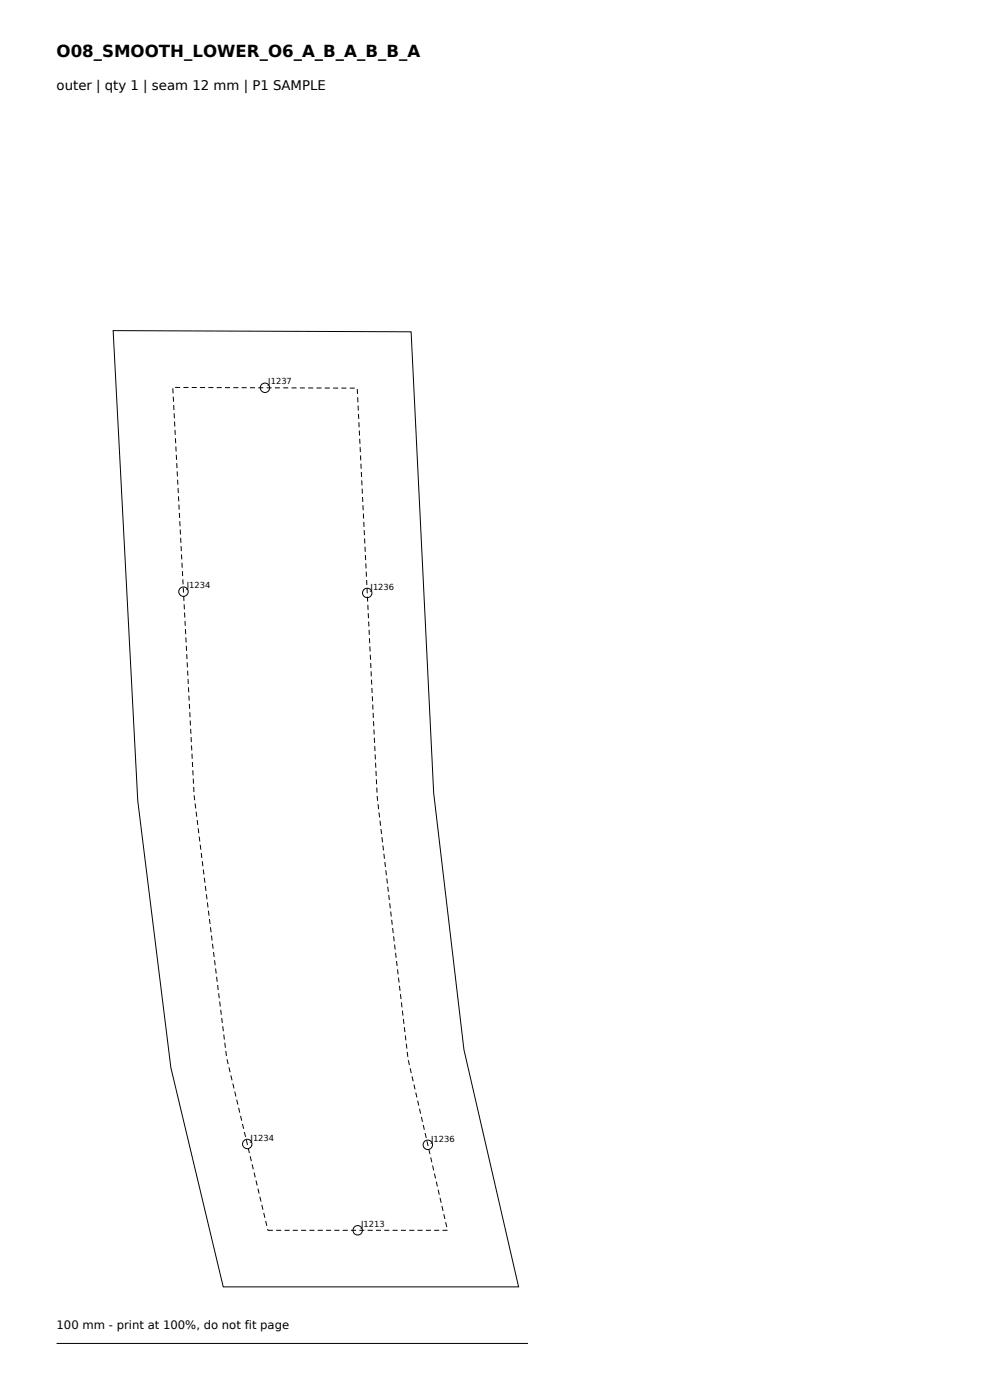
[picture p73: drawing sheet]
<svg xmlns="http://www.w3.org/2000/svg" width="210mm" height="297mm" viewBox="0 0 210 297" stroke-linecap="round" stroke-linejoin="round" font-family="sans-serif">
<defs><g id="words">
<text font-size="3.5" x="12" y="12">O08_SMOOTH_LOWER_O6_A_B_A_B_B_A</text>
<text font-size="2.8" x="12" y="19">outer | qty 1 | seam 12 mm | P1 SAMPLE</text>
<text font-size="2.5" x="12" y="282">100 mm - print at 100%, do not fit page</text>
<g font-size="1.8">
<text x="56.9" y="81.6">J1237</text>
<text x="39.6" y="124.8">J1234</text>
<text x="78.6" y="125.1">J1236</text>
<text x="53.2" y="242">J1234</text>
<text x="91.5" y="242.2">J1236</text>
<text x="76.6" y="260.3">J1213</text>
</g>
</g></defs>
<g fill="none" stroke="#000" stroke-width=".21">
<path d="M24 70.1l63.2 .3 4.8 97.8 6.4 54.5 11.6 50.3h-62.6l-11.2-46.5-7-56.6zM12 285h100"/>
<circle cx="56.2" cy="82.3" r="1"/>
<circle cx="38.9" cy="125.5" r="1"/>
<circle cx="77.9" cy="125.8" r="1"/>
<circle cx="52.4" cy="242.7" r="1"/>
<circle cx="90.7" cy="242.9" r="1"/>
<circle cx="75.9" cy="261" r="1"/>
</g>
<path d="M36.6 82.2l39.2 .1 4.2 86.9 6.6 55.5 8.3 36.3h-38.1l-8.7-36.6-6.9-55.6z" fill="none" stroke="#000" stroke-width=".21" stroke-dasharray="1.1 .7" stroke-linecap="butt"/>
<use href="#words"/>
</svg>
